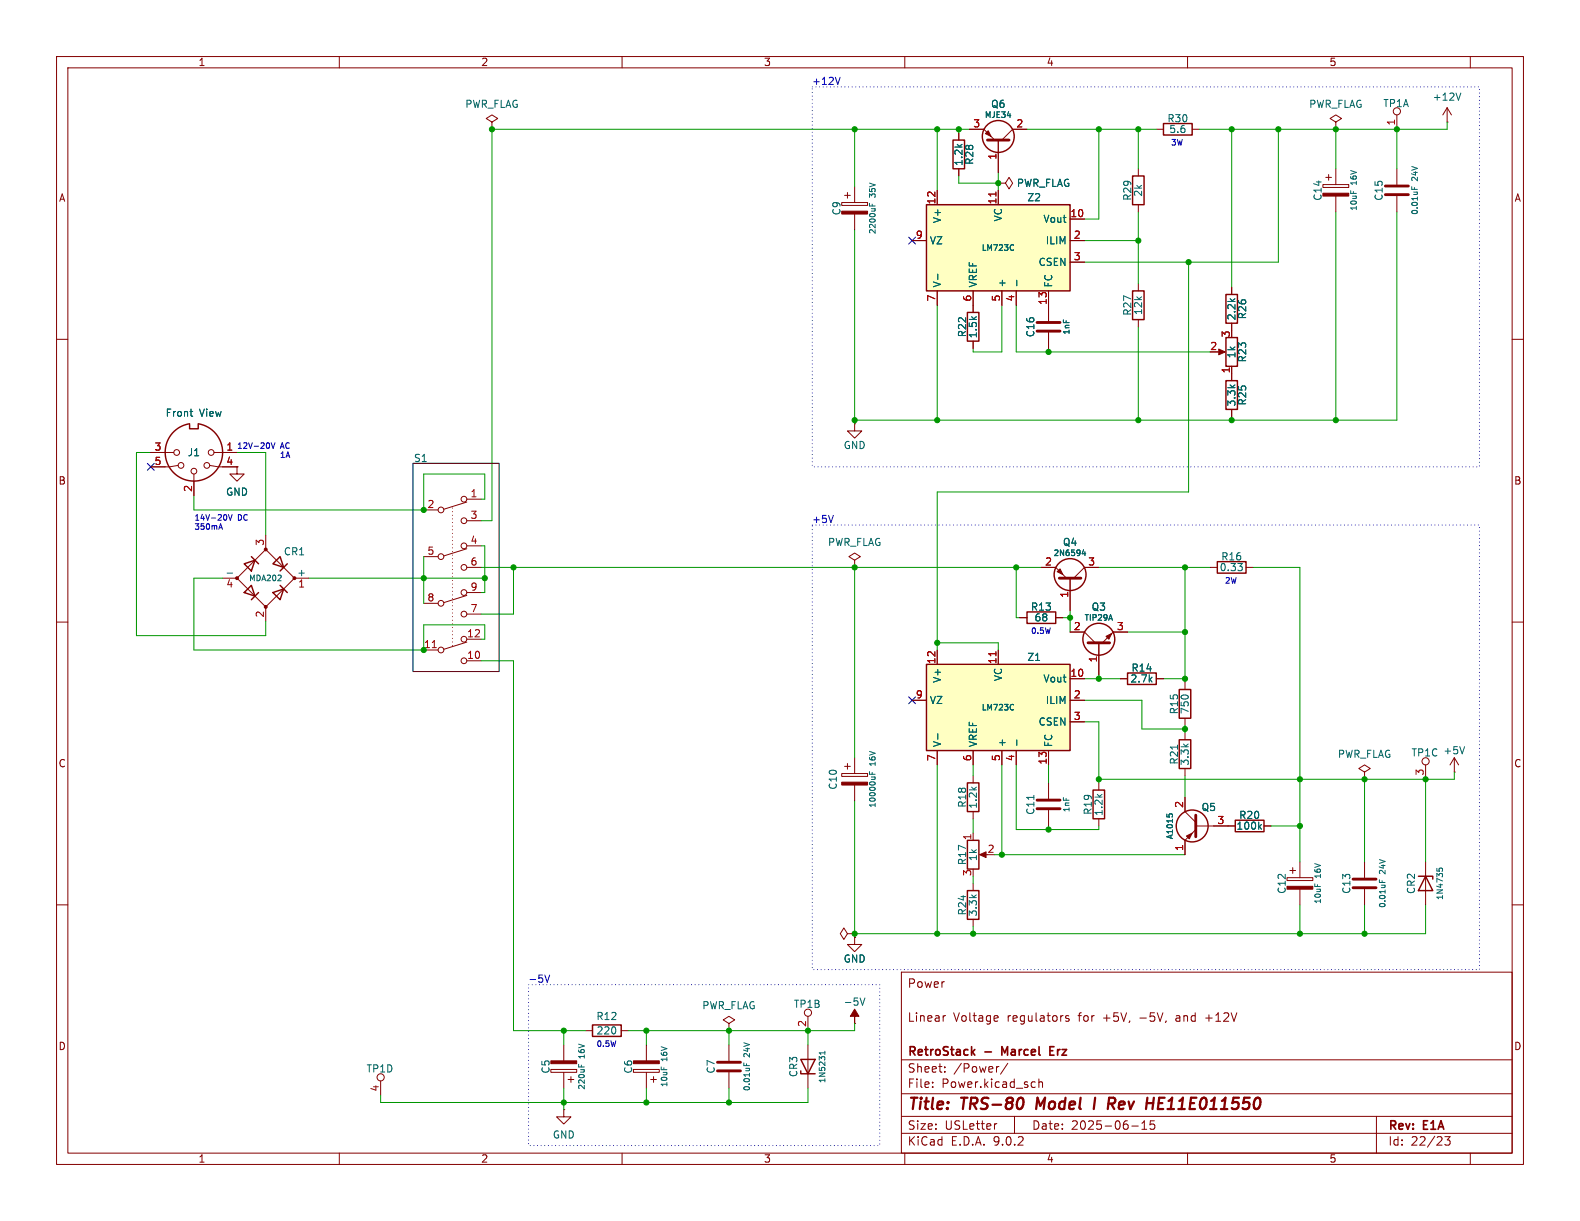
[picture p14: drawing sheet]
<svg xmlns="http://www.w3.org/2000/svg" width="279mm" height="216mm" viewBox="0 0 279 216" stroke-linecap="round" stroke-linejoin="round" font-family="sans-serif">
<defs><g id="words">
<g font-size="2.8" fill="#840000">
<text x="160.4" y="196.8">Title:</text>
<text x="170.1" y="196.8">TRS-80</text>
<text x="184.1" y="196.8">Model</text>
<text x="195.1" y="196.8">I</text>
<text x="198.4" y="196.8">Rev</text>
<text x="205.9" y="196.8">HE11E011550</text>
</g>
<g font-size="2.1" fill="#840000">
<text x="160.4" y="174.9">Power</text>
<text x="160.4" y="180.9">Linear</text>
<text x="168.6" y="180.9">Voltage</text>
<text x="178.1" y="180.9">regulators</text>
<text x="190.9" y="180.9">for</text>
<text x="195.3" y="180.9">+5V,</text>
<text x="201.9" y="180.9">-5V,</text>
<text x="208.5" y="180.9">and</text>
<text x="213.9" y="180.9">+12V</text>
<text x="160.4" y="189.9">Sheet:</text>
<text x="160.4" y="187.1">RetroStack</text>
<text x="168.6" y="189.9">/Power/</text>
<text x="174.2" y="187.1">-</text>
<text x="177.8" y="187.1">Marcel</text>
<text x="186.9" y="187.1">Erz</text>
<text x="160.4" y="192.6">File:</text>
<text x="166.5" y="192.6">Power.kicad_sch</text>
<text x="160.4" y="202.8">KiCad</text>
<text x="160.4" y="200">Size:</text>
<text x="167.1" y="200">USLetter</text>
<text x="168.1" y="202.8">E.D.A.</text>
<text x="175.7" y="202.8">9.0.2</text>
<text x="182.4" y="200">Date:</text>
<text x="189.4" y="200">2025-06-15</text>
<text x="245.4" y="200.2">Rev:</text>
<text x="245.4" y="202.8">Id:</text>
<text x="249.5" y="202.8">22/23</text>
<text x="251.8" y="200.2">E1A</text>
</g>
<g font-size="1.8" fill="#840000">
<text x="35" y="11.9">1</text>
<text x="85" y="11.9">2</text>
<text x="135" y="11.9">3</text>
<text x="185" y="11.9">4</text>
<text x="235" y="11.9">5</text>
<text x="10.3" y="35.9">A</text>
<text x="267.7" y="35.9">A</text>
<text x="10.3" y="85.9">B</text>
<text x="267.7" y="85.9">B</text>
<text x="10.3" y="135.9">C</text>
<text x="267.7" y="135.9">C</text>
<text x="10.3" y="185.9">D</text>
<text x="267.7" y="185.9">D</text>
<text x="35" y="205.8">1</text>
<text x="85" y="205.8">2</text>
<text x="135" y="205.8">3</text>
<text x="185" y="205.8">4</text>
<text x="235" y="205.8">5</text>
</g>
<g font-size="1.8" fill="#0000c2">
<text x="143.5" y="15.2">+12V</text>
<text x="143.5" y="92.7">+5V</text>
<text x="93.3" y="174">-5V</text>
</g>
<g font-size="1.8" fill="#006464">
<text x="82.2" y="19.3">PWR_FLAG</text>
<text x="175.2" y="19.3">Q6</text>
<text x="206.3" y="21.8">R30</text>
<text x="206.7" y="23.7">5.6</text>
<text x="231.4" y="19.3">PWR_FLAG</text>
<text x="244.5" y="19.2">TP1A</text>
<text x="253.3" y="18">+12V</text>
<text x="170.4" y="29.4" transform="rotate(-90 170.4 29.4)">1.2k</text>
<text x="172.3" y="29.3" transform="rotate(-90 172.3 29.3)">R28</text>
<text x="179.7" y="33.2">PWR_FLAG</text>
<text x="181.6" y="35.8">Z2</text>
<text x="200.3" y="35.6" transform="rotate(-90 200.3 35.6)">R29</text>
<text x="202.2" y="34.9" transform="rotate(-90 202.2 34.9)">2k</text>
<text x="233.9" y="35.6" transform="rotate(-90 233.9 35.6)">C14</text>
<text x="244.7" y="35.6" transform="rotate(-90 244.7 35.6)">C15</text>
<text x="148.8" y="38.2" transform="rotate(-90 148.8 38.2)">C9</text>
<text x="166.6" y="39.6" transform="rotate(-90 166.6 39.6)">V+</text>
<text x="177.4" y="39.3" transform="rotate(-90 177.4 39.3)">VC</text>
<text x="184.4" y="39.6">Vout</text>
<text x="164.3" y="43.4">VZ</text>
<text x="183.6" y="47.2">CSEN</text>
<text x="184.8" y="43.4">ILIM</text>
<text x="166.6" y="50.9" transform="rotate(-90 166.6 50.9)">V-</text>
<text x="172.9" y="50.9" transform="rotate(-90 172.9 50.9)">VREF</text>
<text x="178" y="50.9" transform="rotate(-90 178 50.9)">+</text>
<text x="186.3" y="50.9" transform="rotate(-90 186.3 50.9)">FC</text>
<text x="171" y="59.7" transform="rotate(-90 171 59.7)">R22</text>
<text x="172.9" y="59.9" transform="rotate(-90 172.9 59.9)">1.5k</text>
<text x="183.1" y="59.7" transform="rotate(-90 183.1 59.7)">C16</text>
<text x="200.3" y="55.9" transform="rotate(-90 200.3 55.9)">R27</text>
<text x="202.2" y="55.8" transform="rotate(-90 202.2 55.8)">12k</text>
<text x="218.7" y="56.7" transform="rotate(-90 218.7 56.7)">2.2k</text>
<text x="220.6" y="56.6" transform="rotate(-90 220.6 56.6)">R26</text>
<text x="218.7" y="63.5" transform="rotate(-90 218.7 63.5)">1k</text>
<text x="220.6" y="64.2" transform="rotate(-90 220.6 64.2)">R23</text>
<text x="218.7" y="72" transform="rotate(-90 218.7 72)">3.3k</text>
<text x="220.6" y="71.8" transform="rotate(-90 220.6 71.8)">R25</text>
<text x="29.2" y="73.9">Front</text>
<text x="35.3" y="73.9">View</text>
<text x="33.1" y="80.9">J1</text>
<text x="73.1" y="81.9">S1</text>
<text x="149.1" y="79.6">GND</text>
<text x="39.9" y="87.9">GND</text>
<text x="50.1" y="98.4">CR1</text>
<text x="52.5" y="102">+</text>
<text x="146.3" y="96.7">PWR_FLAG</text>
<text x="187.9" y="96.7">Q4</text>
<text x="215.6" y="101.2">0.33</text>
<text x="215.9" y="99.3">R16</text>
<text x="182.2" y="108.2">R13</text>
<text x="182.8" y="110.1">68</text>
<text x="192.9" y="108.2">Q3</text>
<text x="181.6" y="117.1">Z1</text>
<text x="200" y="119">R14</text>
<text x="164.3" y="124.7">VZ</text>
<text x="166.6" y="120.8" transform="rotate(-90 166.6 120.8)">V+</text>
<text x="177.4" y="120.5" transform="rotate(-90 177.4 120.5)">VC</text>
<text x="184.4" y="120.9">Vout</text>
<text x="184.8" y="124.7">ILIM</text>
<text x="199.8" y="120.9">2.7k</text>
<text x="183.6" y="128.5">CSEN</text>
<text x="208.5" y="126.4" transform="rotate(-90 208.5 126.4)">R15</text>
<text x="210.4" y="126.4" transform="rotate(-90 210.4 126.4)">750</text>
<text x="166.6" y="132.2" transform="rotate(-90 166.6 132.2)">V-</text>
<text x="172.9" y="132.2" transform="rotate(-90 172.9 132.2)">VREF</text>
<text x="178" y="132.2" transform="rotate(-90 178 132.2)">+</text>
<text x="186.3" y="132.2" transform="rotate(-90 186.3 132.2)">FC</text>
<text x="208.5" y="135.3" transform="rotate(-90 208.5 135.3)">R21</text>
<text x="210.4" y="135.5" transform="rotate(-90 210.4 135.5)">3.3k</text>
<text x="236.5" y="134.2">PWR_FLAG</text>
<text x="249.5" y="134">TP1C +5V</text>
<text x="148.2" y="139.7" transform="rotate(-90 148.2 139.7)">C10</text>
<text x="171" y="142.9" transform="rotate(-90 171 142.9)">R18</text>
<text x="172.9" y="143.1" transform="rotate(-90 172.9 143.1)">1.2k</text>
<text x="212.4" y="143.6">Q5</text>
<text x="183.1" y="144.2" transform="rotate(-90 183.1 144.2)">C11</text>
<text x="193.3" y="144.2" transform="rotate(-90 193.3 144.2)">R19</text>
<text x="195.2" y="144.4" transform="rotate(-90 195.2 144.4)">1.2k</text>
<text x="218.6" y="146.9">100k</text>
<text x="219" y="145">R20</text>
<text x="171" y="153.1" transform="rotate(-90 171 153.1)">R17</text>
<text x="172.9" y="152.4" transform="rotate(-90 172.9 152.4)">1k</text>
<text x="171" y="162" transform="rotate(-90 171 162)">R24</text>
<text x="227.6" y="158.2" transform="rotate(-90 227.6 158.2)">C12</text>
<text x="239" y="158.2" transform="rotate(-90 239 158.2)">C13</text>
<text x="250.4" y="158.2" transform="rotate(-90 250.4 158.2)">CR2</text>
<text x="172.9" y="162.1" transform="rotate(-90 172.9 162.1)">3.3k</text>
<text x="149.1" y="170.4">GND</text>
<text x="124.1" y="178.7">PWR_FLAG</text>
<text x="140.3" y="178.4">TP1B</text>
<text x="149.1" y="178">-5V</text>
<text x="105.4" y="180.6">R12</text>
<text x="105.4" y="183.1">220</text>
<text x="64.7" y="189.8">TP1D</text>
<text x="97.4" y="189.9" transform="rotate(-90 97.4 189.9)">C5</text>
<text x="112" y="189.9" transform="rotate(-90 112 189.9)">C6</text>
<text x="126.6" y="189.9" transform="rotate(-90 126.6 189.9)">C7</text>
<text x="141.2" y="190.6" transform="rotate(-90 141.2 190.6)">CR3</text>
<text x="97.7" y="201.5">GND</text>
</g>
<g font-size="1.8" fill="#a90000">
<text x="172" y="22.6">3</text>
<text x="179.6" y="22.6">2</text>
<text x="246.8" y="22.3" transform="rotate(-90 246.8 22.3)">1</text>
<text x="176.3" y="28.3" transform="rotate(-90 176.3 28.3)">1</text>
<text x="165.5" y="36.2" transform="rotate(-90 165.5 36.2)">12</text>
<text x="176.3" y="36.2" transform="rotate(-90 176.3 36.2)">11</text>
<text x="189.2" y="38.5">10</text>
<text x="161.9" y="42.3">9</text>
<text x="189.8" y="42.3">2</text>
<text x="189.8" y="46.1">3</text>
<text x="165.5" y="53.4" transform="rotate(-90 165.5 53.4)">7</text>
<text x="171.8" y="53.4" transform="rotate(-90 171.8 53.4)">6</text>
<text x="176.9" y="53.4" transform="rotate(-90 176.9 53.4)">5</text>
<text x="179.5" y="53.4" transform="rotate(-90 179.5 53.4)">4</text>
<text x="185.2" y="54" transform="rotate(-90 185.2 54)">13</text>
<text x="217.6" y="59.8" transform="rotate(-90 217.6 59.8)">3</text>
<text x="213.9" y="62">2</text>
<text x="217.6" y="66.1" transform="rotate(-90 217.6 66.1)">1</text>
<text x="27.2" y="82.3">5</text>
<text x="27.2" y="79.8">3</text>
<text x="39.9" y="82.3">4</text>
<text x="39.9" y="79.8">1</text>
<text x="34" y="87.1" transform="rotate(-90 34 87.1)">2</text>
<text x="75.5" y="89.9">2</text>
<text x="83.1" y="88">1</text>
<text x="83.1" y="91.8">3</text>
<text x="46.7" y="96.6" transform="rotate(-90 46.7 96.6)">3</text>
<text x="75.5" y="98.2">5</text>
<text x="83.1" y="96.3">4</text>
<text x="83.1" y="100.1">6</text>
<text x="184.7" y="100.1">2</text>
<text x="192.3" y="100.1">3</text>
<text x="39.9" y="104.2">4</text>
<text x="52.6" y="104.2">1</text>
<text x="75.5" y="106.4">8</text>
<text x="83.1" y="104.5">9</text>
<text x="189" y="105.8" transform="rotate(-90 189 105.8)">1</text>
<text x="46.7" y="109.3" transform="rotate(-90 46.7 109.3)">2</text>
<text x="82.5" y="112.8">12</text>
<text x="83.1" y="108.3">7</text>
<text x="189.8" y="111.5">2</text>
<text x="197.4" y="111.5">3</text>
<text x="74.9" y="114.7">11</text>
<text x="82.5" y="116.6">10</text>
<text x="165.5" y="117.5" transform="rotate(-90 165.5 117.5)">12</text>
<text x="176.3" y="117.5" transform="rotate(-90 176.3 117.5)">11</text>
<text x="189.2" y="119.8">10</text>
<text x="194.1" y="117.2" transform="rotate(-90 194.1 117.2)">1</text>
<text x="161.9" y="123.6">9</text>
<text x="189.8" y="123.6">2</text>
<text x="189.8" y="127.4">3</text>
<text x="165.5" y="134.7" transform="rotate(-90 165.5 134.7)">7</text>
<text x="171.8" y="134.7" transform="rotate(-90 171.8 134.7)">6</text>
<text x="176.9" y="134.7" transform="rotate(-90 176.9 134.7)">5</text>
<text x="179.5" y="134.7" transform="rotate(-90 179.5 134.7)">4</text>
<text x="185.2" y="135.3" transform="rotate(-90 185.2 135.3)">13</text>
<text x="251.8" y="137.2" transform="rotate(-90 251.8 137.2)">3</text>
<text x="209.3" y="142.9" transform="rotate(-90 209.3 142.9)">2</text>
<text x="171.8" y="148.7" transform="rotate(-90 171.8 148.7)">1</text>
<text x="215.2" y="145.8">3</text>
<text x="171.8" y="155" transform="rotate(-90 171.8 155)">3</text>
<text x="174.6" y="150.9">2</text>
<text x="209.3" y="150.6" transform="rotate(-90 209.3 150.6)">1</text>
<text x="142.6" y="181.7" transform="rotate(-90 142.6 181.7)">2</text>
<text x="67.1" y="193.1" transform="rotate(-90 67.1 193.1)">4</text>
</g>
<g font-size="1.4" fill="#006464">
<text x="174" y="21">MJE34</text>
<text x="155" y="34.9" transform="rotate(-90 155 34.9)">35V</text>
<text x="240.1" y="32.7" transform="rotate(-90 240.1 32.7)">16V</text>
<text x="250.9" y="32" transform="rotate(-90 250.9 32)">24V</text>
<text x="155" y="41.5" transform="rotate(-90 155 41.5)">2200uF</text>
<text x="240.1" y="37.4" transform="rotate(-90 240.1 37.4)">10uF</text>
<text x="250.9" y="38.1" transform="rotate(-90 250.9 38.1)">0.01uF</text>
<text x="173.5" y="44.5">LM723C</text>
<text x="189.3" y="59.3" transform="rotate(-90 189.3 59.3)">1nF</text>
<text x="186.2" y="98.5">2N6594</text>
<text x="43.9" y="103">MDA202</text>
<text x="191.7" y="109.9">TIP29A</text>
<text x="173.5" y="125.8">LM723C</text>
<text x="155" y="135.4" transform="rotate(-90 155 135.4)">16V</text>
<text x="155" y="142.9" transform="rotate(-90 155 142.9)">10000uF</text>
<text x="189.3" y="143.7" transform="rotate(-90 189.3 143.7)">1nF</text>
<text x="207.6" y="148.5" transform="rotate(-90 207.6 148.5)">A1015</text>
<text x="233.8" y="155.2" transform="rotate(-90 233.8 155.2)">16V</text>
<text x="245.2" y="154.5" transform="rotate(-90 245.2 154.5)">24V</text>
<text x="233.8" y="159.9" transform="rotate(-90 233.8 159.9)">10uF</text>
<text x="245.2" y="160.6" transform="rotate(-90 245.2 160.6)">0.01uF</text>
<text x="255.4" y="159.2" transform="rotate(-90 255.4 159.2)">1N4735</text>
<text x="103.6" y="187.2" transform="rotate(-90 103.6 187.2)">16V</text>
<text x="118.2" y="187.6" transform="rotate(-90 118.2 187.6)">16V</text>
<text x="132.8" y="186.9" transform="rotate(-90 132.8 186.9)">24V</text>
<text x="146.1" y="191.6" transform="rotate(-90 146.1 191.6)">1N5231</text>
<text x="103.6" y="192.8" transform="rotate(-90 103.6 192.8)">220uF</text>
<text x="118.2" y="192.3" transform="rotate(-90 118.2 192.3)">10uF</text>
<text x="132.8" y="193" transform="rotate(-90 132.8 193)">0.01uF</text>
</g>
<g font-size="1.4" fill="#0000c2">
<text x="207" y="25.8">3W</text>
<text x="41.8" y="79.4">12V-20V</text>
<text x="49.4" y="81">1A</text>
<text x="49.6" y="79.4">AC</text>
<text x="34.3" y="92.1">14V-20V</text>
<text x="34.3" y="93.7">350mA</text>
<text x="42.1" y="92.1">DC</text>
<text x="216.5" y="103.3">2W</text>
<text x="182.2" y="112.1">0.5W</text>
<text x="105.4" y="185.2">0.5W</text>
</g>
</g></defs>
<g fill="none" stroke="#840000" stroke-width=".18">
<path d="M10 10h259.4v195.9h-259.4zM12 12h255.4v191.9h-255.4zM60 10v2M110 10v2M160 10v2M210 10v2M260 10v2M87 21.6l1-.6-1-.7-1 .7 1 .6v1.3M87 22.9h.1M148.8 35.8h4.6v.5h-4.6zM149.4 34.5h1M149.9 34v1.1"/>
<path d="M151.1 33v2.8M151.1 37.8v2.8M233.9 32.6h4.6v.5h-4.6zM234.4 31.4h1.1M234.9 30.9v1M236.2 29.8v2.8M236.2 34.7v2.8M10 60h2M151.1 74.9v1.3h1.3l-1.3 1.3-1.2-1.3h1.2M151.1 74.9h.1M267.4 60h2M26.7 80h4"/>
<path d="M31.5 82.3l-1.5 .3h-3.3M34.3 83.8v3.8M37.1 82.3l1.5 .3h3.3M37.8 80h4.1M41.9 82.6v1.2h1.3l-1.3 1.3-1.3-1.3h1.3M41.9 82.6h.1M47 97.2l5.1 5-5.1 5.1-5.1-5.1zM47 94.6v2.6M74.9 90.2h2.6M74.9 98.4h2.6M82.5 88.8l-4 1.2M82.5 97l-4 1.3"/>
<path d="M82.5 88.3h2.6M82.5 92.1h2.6M82.5 96.5h2.6M151.1 99.1l1-.7-1-.6-1 .6 1 .7v1.2M10 110h2M39.4 102.2h2.5M47 107.3v2.6M52.1 102.2h2.5M74.9 106.7h2.6M74.9 114.9h2.6M82.5 100.3h2.6M82.5 105.3l-4 1.3"/>
<path d="M82.5 113.5l-4 1.3M82.5 104.8h2.6M82.5 108.6h2.6M82.5 113h2.6M82.5 116.8h2.6M151.1 100.3h.1M180.3 109.2h1.3M184.1 100.3h2.6l1.9 1.9M186.7 109.2h1.3M189.2 102.2v5.8M194.3 100.3h-2.5l-1.9 1.9M214 100.3h1.3"/>
<path d="M220.3 100.3h1.3M267.4 110h2M172.1 137.2v1.2M185.4 138.4v2.8M172.1 143.5v1.3M185.4 143.3v2.8M10 160h2M159.4 171.9h108v32h-108zM167.2 179.6l-.3 .1M176.3 179.6l.2 .3-.7 .2M189 179.7l-.4-.1-.2 .2 .1 .2 .5 .2v.3h-.6M267.4 160h2"/>
<path d="M67.3 191.1v2.6M97.4 189.1h4.6v.5h-4.6zM99.7 196.2v1.3h1.3l-1.3 1.3-1.3-1.3h1.3M99.7 196.2h.1M99.7 184.8v2.8M99.7 189.6v2.8M100.5 190.9h1M101 190.4v1M103.5 182.2h1.3M109.9 182.2h1.2M112 189.1h4.6v.5h-4.6zM114.3 184.8v2.8"/>
<path d="M114.3 189.6v2.8M115.1 190.9h1M115.6 190.4v1M128.9 181l1-.7-1-.6-1 .6 1 .7v1.2M128.9 182.2h.1M128.9 184.8v2.8M128.9 189.6v2.8M159.4 197.4h108M159.4 193.4h108M159.4 187.4h108M164.9 192.1v.2M164.9 191.4v.1"/>
<path d="M167.1 189.4v.2M167.1 188.7v.1M176.3 198.7l-.3 .1M176.4 180.5l-.1 .1M176.6 188.6l-.2 .1M178.2 188l-1.3 1.9M179.4 197.4v3M182.6 191.3l.5 .1M183.1 192.2l-.5 .1M183.7 191.4l.2-.1 .4 .1 .1 .9M183.7 190.8v1.5M200.1 199.1h1.2"/>
<path d="M201.9 199.7h.9M201.9 198.6l.5-.4v1.5M204.1 198.2h-.7v.7l.2-.1h.5l.1 .2-.1 .5-.2 .2-.5-.2M243.4 197.4v6.5M60 203.9v2M110 203.9v2M159.4 200.4h108M160 203.9v2M210 203.9v2M255.5 201h.9l-.5 .6 .5 .1v.6l-.3 .2h-.4l-.2-.2M260 203.9v2"/>
<circle cx="31.2" cy="80" r=".51"/>
<circle cx="32" cy="82.3" r=".51"/>
<circle cx="34.3" cy="83.3" r=".51"/>
<circle cx="36.6" cy="82.3" r=".51"/>
<circle cx="37.3" cy="80" r=".51"/>
<circle cx="78" cy="90.2" r=".51"/>
<circle cx="78" cy="98.4" r=".51"/>
<circle cx="82" cy="92.1" r=".51"/>
<circle cx="82" cy="96.5" r=".51"/>
<circle cx="82" cy="88.3" r=".51"/>
<circle cx="78" cy="114.9" r=".51"/>
<circle cx="78" cy="106.7" r=".51"/>
<circle cx="82" cy="100.3" r=".51"/>
<circle cx="82" cy="108.6" r=".51"/>
<circle cx="82" cy="113" r=".51"/>
<circle cx="82" cy="116.8" r=".51"/>
<circle cx="82" cy="104.8" r=".51"/>
<circle cx="67.3" cy="190.5" r=".63"/>
</g>
<path d="M180.8 194.2a1.31 1.31 0 0 1 0 1.5M183.5 194.1l-.3 2M193.7 194.1l-.3 2M197.1 194.2a.53 .53 0 0 1 0 .8M204.9 195.1h.6M205.9 194.1h-.9l-.3 2h1" fill="none" stroke="#840000" stroke-width=".4"/>
<path d="M172 186l.4 .6M172.4 185.6l-.6 .5M177.7 186.1l-.5-1v1.5M185.7 185.8h.5M186.4 185.1h-.7v1.5h.7" fill="none" stroke="#840000" stroke-width=".3"/>
<g fill="#840000" stroke="#840000" stroke-width=".18">
<path d="M233.9 34.2h4.6v.5h-4.6z"/>
<path d="M148.8 37.3h4.6v.5h-4.6z"/>
<path d="M97.4 187.6h4.6v.5h-4.6z"/>
<path d="M112 187.6h4.6v.5h-4.6z"/>
<path d="M186.9 101.1l.6-.5 .5 1z"/>
<circle cx="41.9" cy="102.2" r=".25"/>
<circle cx="47" cy="107.3" r=".25"/>
<circle cx="47" cy="97.2" r=".25"/>
<circle cx="52.1" cy="102.2" r=".25"/>
</g>
<g fill="none" stroke="#006464" stroke-width=".18">
<path d="M153.8 35.9v.5M154.2 36.1v.3M238.8 33.7v.5M33.6 72.8h.5M33.8 73.5l.3 .1M191.6 97.2l-.2 .7h.6M191.8 97.6v.6M218.9 99.6h.8l-.4 .5M40.2 101.3h.9M219.6 100.2l.1 .2-.1 .4M182.8 140.6v.8M102.3 188.2v.5"/>
<path d="M102.8 188.3v.4M116.9 188.7v.4M131.5 188v.4M132 188.1v.3"/>
</g>
<g fill="none" stroke="#840000" stroke-width=".25">
<path d="M33.5 75.1v.7h1.6v-.7M33.5 74.9a5.1 5.1 0 0 0-3.5 7.8 5.1 5.1 0 0 0 8.6 0 5.1 5.1 0 0 0-3.5-7.8M43.2 99.7l1.9-.6-.7 1.9zM44.4 98.4l1.3 1.3M49.5 98.4l.7 1.9-1.9-.6zM50.8 99.7l-1.3 1.3M215.3 99.3h5v2h-5zM43.2 104.8l1.2-1.3 .7 1.9zM45.7 104.8l-1.3 1.2M48.3 104.8l1.9-.7-.7 1.9zM49.5 103.5l1.3 1.3M181.6 108.2h5.1v2h-5.1z"/>
<path d="M171.1 138.4h2v5.1h-2zM104.8 181.2h5.1v2.1h-5.1z"/>
<circle cx="189.2" cy="101.6" r="2.82"/>
</g>
<path d="M187.3 102.2h3.8M183.4 143h4.1M183.4 141.5h4.1M126.9 187.8h4M126.9 189.4h4" fill="none" stroke="#840000" stroke-width=".51"/>
<path d="M80 114.2v-24.5" fill="none" stroke="#840000" stroke-width=".18" stroke-dasharray="0 .6"/>
<path d="M76.4 114.5h.8" fill="none" stroke="#a90000" stroke-width=".18"/>
<path d="M163.8 117.5h25.4v15.2h-25.4z" fill="#ffffc2"/>
<g fill="none" stroke="#840000" stroke-width=".25">
<path d="M168.5 24.8h2.1v5h-2.1zM200.3 31.1h2v5.1h-2zM163.8 117.5h25.4v15.2h-25.4zM199.4 119h5.1v2h-5.1zM193.3 139.7h2v5.1h-2zM208.5 130.8h2.1v5.1h-2.1zM208.5 121.9h2.1v5.1h-2.1zM171.1 157.5h2v5.1h-2zM171.1 148.6h2v5.1h-2zM218.4 145h5.1v2.1h-5.1zM250.8 154.9h2.6v.5M252.1 154.9l1.3 2.6h-2.6z"/>
<path d="M141.6 189.4v.5h2.5M141.6 187.3h2.5l-1.2 2.6z"/>
<circle cx="194.3" cy="113" r="2.82"/>
<circle cx="210.8" cy="146" r="2.82"/>
</g>
<g fill="none" stroke="#840000" stroke-width=".18">
<path d="M169.5 23.5v1.3M169.5 29.8v1.3M176.5 32.4h1.3l.6-1 .7 1-.7 1-.6-1M176.5 32.4h.1M201.3 29.8v1.3M201.3 36.2v1.3M165.7 114.9v2.6M176.5 114.9v2.6M189.2 111.8h2.6l1.9 1.9M194.3 113.7v5.7M199.4 111.8h-2.6l-1.9 1.9M148.8 136.8h4.6v.5h-4.6z"/>
<path d="M149.4 135.5h1M149.9 135v1M151.1 134v2.8M151.1 138.8v2.8M161.3 123.8h2.5M165.7 132.7v2.6M172.1 132.7v2.6M177.2 132.7v2.6M179.7 132.7v2.6M185.4 132.7v2.6M189.2 123.8h2.6M189.2 120h2.6"/>
<path d="M189.2 127.6h2.6M194.3 138.4v1.3M198.1 120h1.3M204.5 120h1.2M209.5 120.7v1.2M209.5 127v1.3M209.5 129.5v1.3M209.5 135.9v1.3M241.3 136.5l1-.6-1-.6-1 .6 1 .6v1.3M241.3 137.8h.1M252.1 135.3v2.5M257.2 136.5h.1"/>
<path d="M257.2 134l-.8 1.3M257.2 134l.7 1.3M257.2 134v2.5M172.1 147.3v1.3M172.1 156.2v1.3M173.6 151.1h1M194.3 144.8v1.3M209.5 141v2.5l2 1.9M211.5 146.7l-2 1.9v2.5M211.5 146.1h6.9M223.5 146.1h1.3M227.6 155.2h4.6v.5h-4.6z"/>
<path d="M228.1 153.9h1M228.6 153.4v1M229.9 152.4v2.8M229.9 157.2v2.8M241.3 152.4v2.8M241.3 157.2v2.8M252.1 152.4v7.6M142.9 179.7v2.5M149.9 165.1l-.7-1-.6 1 .6 1 .7-1h1.2M151.1 165.1h.1M151.1 165.7v1.3h1.3l-1.3 1.3-1.2-1.3h1.2M151.1 165.7h.1"/>
<path d="M172.1 162.6v1.2M142.9 184.8v7.6M151.1 181h.1"/>
<circle cx="252.1" cy="134.6" r=".63"/>
<circle cx="142.9" cy="179.1" r=".63"/>
</g>
<g fill="none" stroke="#006464" stroke-width=".18">
<path d="M153.8 136.4v.5h1M154.2 136.6v.3M165.8 129.7v1M179.1 124.5l.1 .1M179.2 125.5h-.1M179.8 130.8v1M208.2 131.7v.8M259 132l-.4 1.3M206.3 144v.4M206.7 144.1l.2-.2h.2l.2 .2M222.7 146.1l.4 .5M223.1 145.8l-.5 .5"/>
<path d="M232.5 156.3v.5M243.9 155.6v.4M244.4 155.7v.3M254.1 153.5v.5M254.5 154v-.3l.2-.2 .3 .1v.4M152.1 176.5l.4 1.2 .4-1.2M145.9 185.9v.6M145.9 186.2h-1l.3 .3"/>
</g>
<path d="M176.1 115.2v.8" fill="none" stroke="#a90000" stroke-width=".18"/>
<g fill="#840000" stroke="#840000" stroke-width=".18">
<path d="M173.2 151.1l1.2-.5v1z"/>
<path d="M148.8 138.3h4.6v.5h-4.6z"/>
<path d="M151.1 178.4l.8 1.3h-.8v1.3v-1.3h-.7z"/>
<path d="M209.8 147.8l1-.5-.5 1z"/>
<path d="M195.6 112.5l1-.5-.5 1z"/>
<path d="M227.6 156.7h4.6v.5h-4.6z"/>
</g>
<path d="M192.4 113.7h3.8M211.5 144.1v3.9M239.3 155.4h4M239.3 157h4" fill="none" stroke="#840000" stroke-width=".51"/>
<path d="M163.8 36.2h25.4v15.2h-25.4z" fill="#ffffc2"/>
<g fill="none" stroke="#840000" stroke-width=".25">
<path d="M163.8 36.2h25.4v15.2h-25.4zM205.7 21.8h5.1v2.1h-5.1zM171.1 55.2h2v5.1h-2zM200.3 51.4h2v5.1h-2zM216.8 59.7h2v5.1h-2zM216.8 52.1h2v5.1h-2zM216.8 67.3h2v5.1h-2z"/>
<circle cx="176.5" cy="24.1" r="2.82"/>
</g>
<g fill="none" stroke="#840000" stroke-width=".18">
<path d="M255.9 19.1l-.8 1.2M255.9 19.1l.8 1.2M255.9 19.1v2.5M165.7 33.7v2.5M169.5 23.5v1.3M169.5 29.8v1.3M171.4 22.9h2.6l1.9 1.9M176.5 32.4h.1M176.5 24.8v5.7M176.5 33.7v2.5M181.6 22.9h-2.5l-1.9 1.9M189.2 38.7h2.6"/>
<path d="M204.5 22.9h1.2M210.8 22.9h1.3M236.2 21.6l1-.6-1-.7-1 .7 1 .6v1.3M236.2 22.9h.1M247 20.3v2.6M247 29.8v2.8M247 34.7v2.8M255.9 21.6h.1M161.3 42.5h2.5M165.7 51.4v2.6M172.1 51.4v3.8M177.2 51.4v2.6"/>
<path d="M179.7 51.4v2.6M185.4 51.4v5.4M185.4 58.8v2.8M189.2 42.5h2.6M189.2 46.4h2.6M201.3 50.2v1.2M201.3 56.5v1.3M217.8 50.8v1.3M217.8 57.2v1.2M172.1 60.3v1.3M215.3 62.2h1M217.8 64.8v2.5"/>
<path d="M217.8 72.4v1.3M26.7 82.6h2.5M26.7 80h2.5M34.3 85.1v2.5M39.4 82.6h2.5M39.4 80h2.5M41.9 82.6h.1M165.7 114.9v2.6M176.5 114.9v2.6M180.3 109.2h1.3M184.1 100.3h2.6M186.7 109.2h1.3"/>
<path d="M189.2 111.8h2.6M189.2 102.2v5.8M191.8 100.3h2.5M194.3 113.7v5.7M196.8 111.8h2.6M161.3 123.8h2.5M165.7 132.7v2.6M172.1 132.7v2.6M177.2 132.7v2.6M179.7 132.7v2.6M185.4 132.7v2.6M189.2 120h2.6"/>
<path d="M189.2 123.8h2.6M189.2 127.6h2.6M198.1 120h1.3M204.5 120h1.2M209.5 141v2.5M209.5 148.6v2.5M214.6 146.1h3.8M223.5 146.1h1.3M151.1 165.7h.1M151.1 165.1h.1"/>
<circle cx="247" cy="19.7" r=".63"/>
</g>
<g fill="none" stroke="#006464" stroke-width=".18">
<path d="M258.3 16.5l-.4 1.2M249.6 33v.5M250.1 33.2v.3M165.8 48.5v.9M179.1 43.3l.1 .1M179.2 44.2l-.1 .1M179.8 49.6v.9M33.6 72.8h.5M33.8 73.5l.3 .1M191.6 97.2l-.2 .7h.6M191.8 97.6v.6M165.8 129.7v1"/>
<path d="M179.1 124.5l.1 .1M179.2 125.5h-.1M179.8 130.8v1M206.3 144v.4M206.7 144.1l.2-.2h.2l.2 .2M222.7 146.1l.4 .5M223.1 145.8l-.5 .5"/>
</g>
<path d="M176.1 34v.7M176.1 115.2v.8" fill="none" stroke="#a90000" stroke-width=".18"/>
<path d="M174.6 24.8h3.8M245 32.9h4M245 34.4h4M183.4 57h4.1M183.4 58.5h4.1" fill="none" stroke="#840000" stroke-width=".51"/>
<g fill="#840000" stroke="#840000" stroke-width=".18">
<path d="M174.2 23.6l.6-.5 .5 1z"/>
<path d="M215.5 61.7l1.2 .5-1.2 .5z"/>
</g>
<g fill="none" stroke="#009600" stroke-width=".18">
<path d="M151.1 22.9v10.1M165.7 22.9v10.8M169.5 31.1v1.3h7M169.5 22.9v.6M171.4 22.9h-84.4v69.2h-1.9M176.5 30.5v3.2M181.6 22.9h22.9M194.3 22.9v15.8h-2.5M201.3 22.9v6.9M201.3 37.5v12.7M217.8 22.9v27.9M226.1 22.9v23.5h-34.3"/>
<path d="M236.2 22.9v6.9M236.2 37.5v36.8M247 37.5v36.8h-95.9M247 22.9v6.9M255.9 21.6v1.3h-43.8M151.1 40.6v34.3M165.7 54v20.3M177.2 54v8.2h-5.1v-.6M179.7 54v8.2h34.3M191.8 42.5h9.5M201.3 57.8v16.5M210.2 46.4v40.6h-44.5v27.9"/>
<path d="M185.4 61.6v.6M217.8 73.7v.6M26.7 80h-2.6v32.4h22.9v-2.5M34.3 87.6v2.6h40.6v-6.4h10.8v4.5h-.6M41.9 80h5.1v14.6M74.9 98.4v8.3M85.1 96.5h.6v8.3h-.6M39.4 102.2h-5.1v12.7h40.6v-4.4h10.8v2.5h-.6M54.6 102.2h31.1M85.1 100.3h99M85.1 116.8h5.7v65.4h12.7M90.8 100.3v8.3h-5.7"/>
<path d="M151.1 100.3v33.7M165.7 113.7h10.8v1.2M179.7 100.3v8.9h.6M188 109.2h1.2M189.2 108v3.8M194.3 100.3h19.7M194.3 119.4v.6M199.4 111.8h10.1M209.5 100.3v20.4M221.6 100.3h8.3v52.1M165.7 135.3v29.8M172.1 135.3v1.9"/>
<path d="M177.2 135.3v15.8M179.7 135.3v11.4h14.6v-.6M185.4 135.3v3.1M191.8 120h6.3M191.8 127.6h2.5v10.8M191.8 123.8h10.1v5.1h7.6M205.7 120h3.8M209.5 128.3v1.2M209.5 137.2v3.8M241.3 137.8v14.6M252.1 137.8v14.6M257.2 136.5v1.3h-62.9"/>
<path d="M151.1 141.6v24.1M172.1 144.8v2.5M172.1 154.9v1.3M175.9 151.1h33.6M185.4 146.1v.6M224.8 146.1h5.1M172.1 163.8v1.3M229.9 160v5.1M241.3 160v5.1M252.1 160v5.1h-101M99.7 182.2v2.6M99.7 192.4v3.8"/>
<path d="M114.3 182.2v2.6M114.3 192.4v2.5M128.9 182.2v2.6M128.9 192.4v2.5M142.9 182.2v2.6M142.9 192.4v2.5h-75.6v-1.2M151.1 181v1.2h-40"/>
</g>
<path d="M160.7 41.9l1.2 1.3M161.9 41.9l-1.2 1.3M26.1 81.9l1.2 1.3M27.3 81.9l-1.2 1.3M160.7 123.2l1.2 1.2M161.9 123.2l-1.2 1.2" fill="none" stroke="#000084" stroke-width=".18"/>
<path d="M148.6 13.7l-.5 1.2M48 78.3l.3 1 .3-1M38.8 93.3h.4M39 92.6l.3 1M40.4 91l.3 1 .4-1M147.4 91.1l-.5 1.3M96.3 172.4l.5 1.3 .4-1.3" fill="none" stroke="#0000c2" stroke-width=".18"/>
<path d="M73 81.9h15.3v36.8h-15.3z" fill="none" stroke="#000" stroke-width=".18"/>
<path d="M143.6 15.4h118v67.2h-118zM143.6 92.8h118v78.7h-118zM93.5 174.1h62.1v28.5h-62.1z" fill="none" stroke="#0000c2" stroke-width=".18" stroke-dasharray="0 .6"/>
<g fill="#009600" stroke="#009600" stroke-width=".18">
<circle cx="151.1" cy="22.9" r=".46"/>
<circle cx="87" cy="22.9" r=".46"/>
<circle cx="90.8" cy="100.3" r=".46"/>
<circle cx="85.7" cy="102.2" r=".46"/>
<circle cx="229.9" cy="137.8" r=".46"/>
<circle cx="241.3" cy="137.8" r=".46"/>
<circle cx="241.3" cy="165.1" r=".46"/>
<circle cx="252.1" cy="137.8" r=".46"/>
<circle cx="229.9" cy="146.1" r=".46"/>
<circle cx="229.9" cy="165.1" r=".46"/>
<circle cx="185.4" cy="146.7" r=".46"/>
<circle cx="209.5" cy="128.9" r=".46"/>
<circle cx="236.2" cy="22.9" r=".46"/>
<circle cx="247" cy="22.9" r=".46"/>
<circle cx="236.2" cy="74.3" r=".46"/>
<circle cx="217.8" cy="74.3" r=".46"/>
<circle cx="210.2" cy="46.4" r=".46"/>
<circle cx="151.1" cy="74.3" r=".46"/>
<circle cx="185.4" cy="62.2" r=".46"/>
<circle cx="201.3" cy="74.3" r=".46"/>
<circle cx="165.7" cy="74.3" r=".46"/>
<circle cx="165.7" cy="22.9" r=".46"/>
<circle cx="169.5" cy="22.9" r=".46"/>
<circle cx="209.5" cy="111.8" r=".46"/>
<circle cx="179.7" cy="100.3" r=".46"/>
<circle cx="209.5" cy="120" r=".46"/>
<circle cx="209.5" cy="100.3" r=".46"/>
<circle cx="201.3" cy="22.9" r=".46"/>
<circle cx="201.3" cy="42.5" r=".46"/>
<circle cx="217.8" cy="22.9" r=".46"/>
<circle cx="226.1" cy="22.9" r=".46"/>
<circle cx="176.5" cy="32.4" r=".46"/>
<circle cx="194.3" cy="22.9" r=".46"/>
<circle cx="194.3" cy="137.8" r=".46"/>
<circle cx="165.7" cy="113.7" r=".46"/>
<circle cx="194.3" cy="120" r=".46"/>
<circle cx="165.7" cy="165.1" r=".46"/>
<circle cx="177.2" cy="151.1" r=".46"/>
<circle cx="172.1" cy="165.1" r=".46"/>
<circle cx="142.9" cy="182.2" r=".46"/>
<circle cx="151.1" cy="165.1" r=".46"/>
<circle cx="151.1" cy="100.3" r=".46"/>
<circle cx="189.2" cy="109.2" r=".46"/>
<circle cx="74.9" cy="90.2" r=".46"/>
<circle cx="74.9" cy="114.9" r=".46"/>
<circle cx="74.9" cy="102.2" r=".46"/>
<circle cx="114.3" cy="182.2" r=".46"/>
<circle cx="99.7" cy="182.2" r=".46"/>
<circle cx="128.9" cy="182.2" r=".46"/>
<circle cx="128.9" cy="194.9" r=".46"/>
<circle cx="99.7" cy="194.9" r=".46"/>
<circle cx="114.3" cy="194.9" r=".46"/>
</g>
<use href="#words"/>
</svg>
